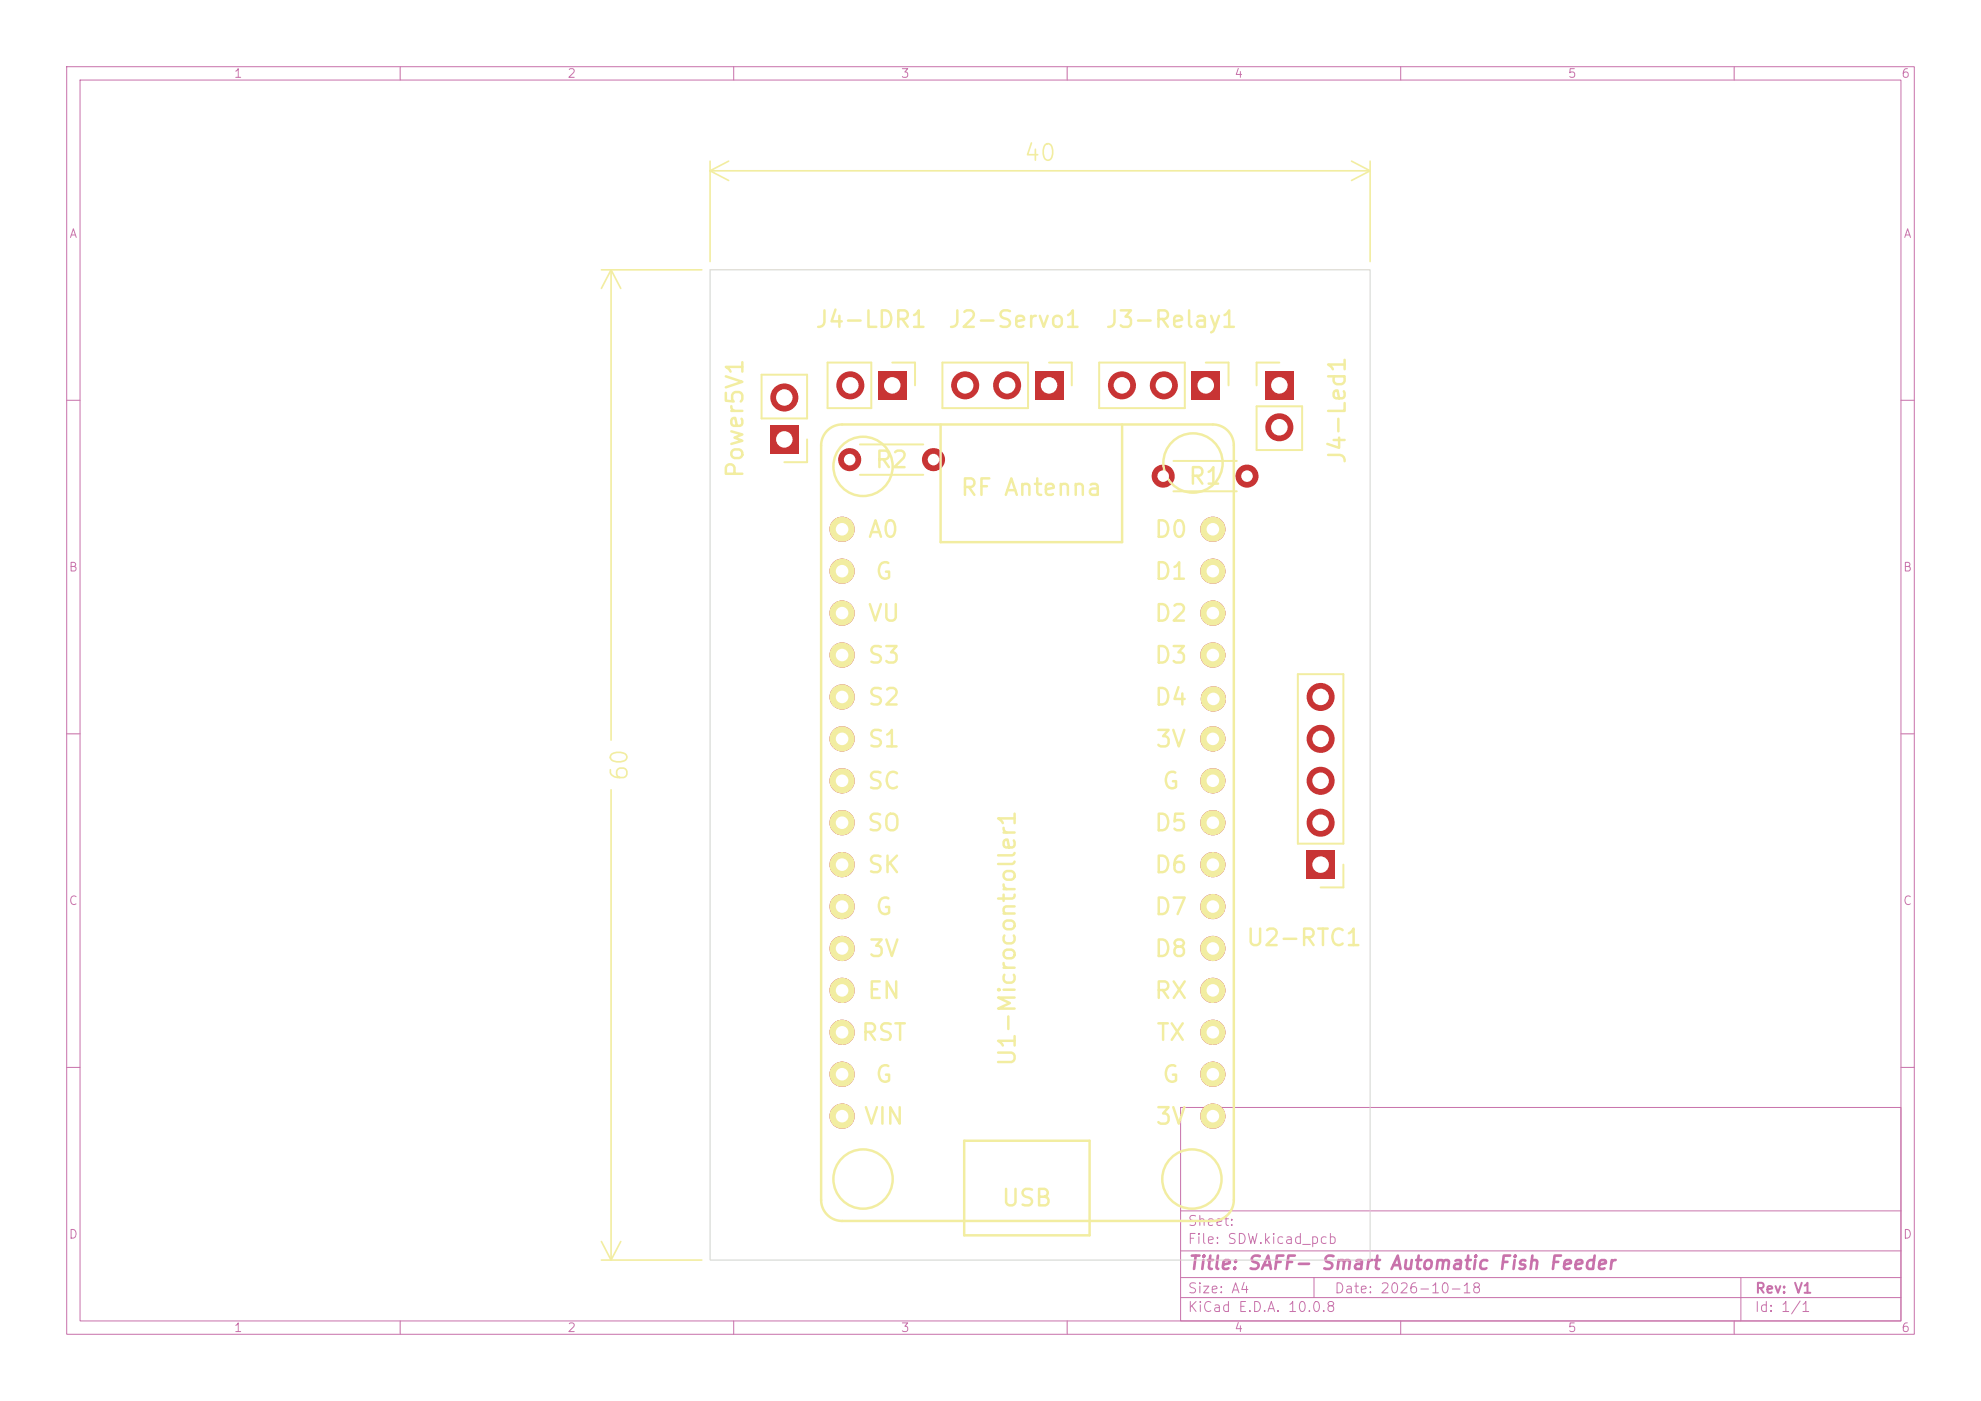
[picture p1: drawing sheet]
<svg xmlns="http://www.w3.org/2000/svg" width="297mm" height="210mm" viewBox="0 0 297 210" stroke-linecap="round" stroke-linejoin="round" font-family="sans-serif">
<defs><g id="words">
<g font-size="2.5" fill="#f2eda1">
<text x="153.3" y="24.8">40</text>
<text x="122.1" y="49.7">J4-LDR1</text>
<text x="142" y="49.7">J2-Servo1</text>
<text x="165.5" y="49.7">J3-Relay1</text>
<text x="112" y="71.9" transform="rotate(-90 112 71.9)">Power5V1</text>
<text x="131" y="70.8">R2</text>
<text x="202.3" y="69.7" transform="rotate(-90 202.3 69.7)">J4-Led1</text>
<text x="143.8" y="74.9">RF Antenna</text>
<text x="178" y="73.2">R1</text>
<text x="129.9" y="81.2">A0</text>
<text x="172.9" y="81.2">D0</text>
<text x="131" y="87.5">G</text>
<text x="172.9" y="87.5">D1</text>
<text x="129.9" y="93.8">VU</text>
<text x="172.9" y="93.8">D2</text>
<text x="129.9" y="100.1">S3</text>
<text x="172.9" y="100.1">D3</text>
<text x="129.9" y="106.3">S2</text>
<text x="172.9" y="106.3">D4</text>
<text x="129.9" y="112.6">S1</text>
<text x="173.1" y="112.6">3V</text>
<text x="94.7" y="117.3" transform="rotate(-90 94.7 117.3)">60</text>
<text x="129.9" y="118.9">SC</text>
<text x="174.1" y="118.9">G</text>
<text x="129.8" y="125.2">SO</text>
<text x="172.9" y="125.2">D5</text>
<text x="129.9" y="131.5">SK</text>
<text x="172.9" y="131.5">D6</text>
<text x="131" y="137.8">G</text>
<text x="172.9" y="137.8">D7</text>
<text x="186.7" y="142.4">U2-RTC1</text>
<text x="130" y="144">3V</text>
<text x="172.9" y="144">D8</text>
<text x="129.9" y="150.3">EN</text>
<text x="172.9" y="150.3">RX</text>
<text x="128.9" y="156.6">RST</text>
<text x="152.9" y="160" transform="rotate(-90 152.9 160)">U1-Microcontroller1</text>
<text x="173.2" y="156.6">TX</text>
<text x="131" y="162.9">G</text>
<text x="174.1" y="162.9">G</text>
<text x="129.3" y="169.2">VIN</text>
<text x="173.1" y="169.2">3V</text>
<text x="150" y="181.4">USB</text>
</g>
<text font-size="2" fill="#c872ab" x="178" y="190.8">Title: SAFF- Smart Automatic Fish Feeder</text>
<g font-size="1.5" fill="#c872ab">
<text x="178" y="184.1">Sheet:</text>
<text x="178" y="186.8">File: SDW.kicad_pcb</text>
<text x="178" y="197">KiCad E.D.A. 10.0.8</text>
<text x="178" y="194.2">Size: A4</text>
<text x="200" y="194.2">Date: 2026-10-18</text>
<text x="263" y="197">Id: 1/1</text>
<text x="263" y="194.2">Rev: V1</text>
</g>
<g font-size="1.3" fill="#c872ab">
<text x="35" y="12">1</text>
<text x="85" y="12">2</text>
<text x="135" y="12">3</text>
<text x="185" y="12">4</text>
<text x="235" y="12">5</text>
<text x="285" y="12">6</text>
<text x="10.3" y="36">A</text>
<text x="285.3" y="36">A</text>
<text x="10.2" y="86">B</text>
<text x="285.2" y="86">B</text>
<text x="10.2" y="136">C</text>
<text x="285.2" y="136">C</text>
<text x="10.2" y="186">D</text>
<text x="285.2" y="186">D</text>
<text x="35" y="200">1</text>
<text x="85" y="200">2</text>
<text x="135" y="200">3</text>
<text x="185" y="200">4</text>
<text x="235" y="200">5</text>
<text x="285" y="200">6</text>
</g>
</g></defs>
<g fill="none" stroke="#c872ab" stroke-width=".15">
<path d="M10 10h277v190h-277zM12 12h273v186h-273zM60 10v2M110 10v2M160 10v2M210 10v2M260 10v2M10 60h2M285 60h2M10 110h2M285 110h2M10 160h2"/>
<path d="M177 166h108v32h-108zM285 160h2M60 198v2M110 198v2M160 198v2M177 194.5h108M177 191.5h108M177 187.5h108M177 181.5h108M197 191.5v3M210 198v2M260 198v2"/>
<path d="M261 191.5v6.5"/>
</g>
<g fill="#c83434">
<path d="M115.5 63.8h4.2v4.2h-4.2z"/>
<path d="M155.2 55.7h4.2v4.2h-4.2z"/>
<path d="M131.7 55.7h4.2v4.2h-4.2z"/>
<path d="M189.7 55.7h4.2v4.2h-4.2z"/>
<path d="M178.7 55.7h4.2v4.2h-4.2z"/>
<path d="M195.9 127.5h4.2v4.2h-4.2z"/>
<circle cx="117.6" cy="59.6" r="2.1"/>
<circle cx="151" cy="57.8" r="2.1"/>
<circle cx="144.7" cy="57.8" r="2.1"/>
<circle cx="127.5" cy="57.8" r="2.1"/>
<circle cx="191.8" cy="64" r="2.1"/>
<circle cx="127.4" cy="68.9" r="1.73"/>
<circle cx="140" cy="68.9" r="1.73"/>
<circle cx="174.5" cy="57.8" r="2.1"/>
<circle cx="168.2" cy="57.8" r="2.1"/>
<circle cx="198" cy="123.3" r="2.1"/>
<circle cx="198" cy="117" r="2.1"/>
<circle cx="198" cy="110.8" r="2.1"/>
<circle cx="198" cy="104.5" r="2.1"/>
<circle cx="187" cy="71.4" r="1.73"/>
<circle cx="174.4" cy="71.4" r="1.73"/>
<circle cx="126.2" cy="79.3" r="1.89"/>
<circle cx="126.2" cy="85.6" r="1.89"/>
<circle cx="126.2" cy="91.9" r="1.89"/>
<circle cx="126.2" cy="98.2" r="1.89"/>
<circle cx="126.2" cy="104.5" r="1.89"/>
<circle cx="126.2" cy="110.8" r="1.89"/>
<circle cx="126.2" cy="117" r="1.89"/>
<circle cx="126.2" cy="123.3" r="1.89"/>
<circle cx="126.2" cy="129.6" r="1.89"/>
<circle cx="126.2" cy="135.9" r="1.89"/>
<circle cx="126.2" cy="142.2" r="1.89"/>
<circle cx="126.2" cy="148.5" r="1.89"/>
<circle cx="126.2" cy="154.7" r="1.89"/>
<circle cx="126.2" cy="161" r="1.89"/>
<circle cx="126.2" cy="167.3" r="1.89"/>
<circle cx="181.8" cy="167.3" r="1.89"/>
<circle cx="181.8" cy="161" r="1.89"/>
<circle cx="181.8" cy="154.7" r="1.89"/>
<circle cx="181.8" cy="148.5" r="1.89"/>
<circle cx="181.8" cy="142.2" r="1.89"/>
<circle cx="181.8" cy="135.9" r="1.89"/>
<circle cx="181.8" cy="129.6" r="1.89"/>
<circle cx="181.8" cy="123.3" r="1.89"/>
<circle cx="181.8" cy="117" r="1.89"/>
<circle cx="181.8" cy="110.8" r="1.89"/>
<circle cx="181.9" cy="104.8" r="1.89"/>
<circle cx="181.8" cy="98.2" r="1.89"/>
<circle cx="181.8" cy="91.9" r="1.89"/>
<circle cx="181.8" cy="85.6" r="1.89"/>
<circle cx="181.8" cy="79.3" r="1.89"/>
</g>
<g fill="none" stroke="#f2eda1" stroke-width=".25">
<path d="M106.5 24.2v15M106.5 25.6h98.9M106.5 25.6l2.7 1.5M109.2 24.2l-2.7 1.4M202.6 24.2l2.8 1.4M205.4 24.2v15M205.4 25.6l-2.8 1.5M90.2 40.4h15M91.6 40.4v70.5M91.6 40.4l1.5 2.8M91.6 40.4l-1.4 2.8M91.6 118.4v70.5"/>
<path d="M90.2 188.9h15M90.2 186.1l1.4 2.8M93.1 186.1l-1.5 2.8"/>
</g>
<g fill="none" stroke="#f2eda1" stroke-width=".3">
<path d="M114.2 56.2h6.8v6.5h-6.8zM124.1 54.4h6.5v6.8h-6.5zM133.8 54.4h3.4v3.4M141.3 54.4h12.8v6.8h-12.8zM157.3 54.4h3.4v3.4M164.8 54.4h12.8v6.8h-12.8zM180.8 54.4h3.4v3.4M191.8 54.4h-3.4v3.4M121 65.9v3.4h-3.4M128.9 66.6h9.5M128.9 71.2h9.5M175.9 69.1h9.5"/>
<path d="M175.9 73.6h9.5M188.4 60.9h6.8v6.6h-6.8zM194.6 101.1h6.8v25.4h-6.8zM201.4 129.6v3.4h-3.4"/>
</g>
<g fill="none" stroke="#f2eda1" stroke-width=".37">
<path d="M124 64.5a3.1 3.1 0 0 1 2.2-.9h55.6a3.1 3.1 0 0 1 3.2 3.2v113.1a3.1 3.1 0 0 1-3.2 3.1h-55.6a3.1 3.1 0 0 1-3.1-3.1v-113.1a3.1 3.1 0 0 1 .9-2.3zM141 63.6v17.7h27.2v-17.7M144.6 171h18.8v14.2h-18.8z"/>
<circle cx="129.4" cy="69.9" r="4.4"/>
<circle cx="178.9" cy="69.4" r="4.4"/>
<circle cx="129.4" cy="176.7" r="4.4"/>
<circle cx="178.7" cy="176.7" r="4.4"/>
</g>
<g fill="#f2eda1">
<circle cx="126.2" cy="79.3" r="1.89"/>
<circle cx="126.2" cy="85.6" r="1.89"/>
<circle cx="126.2" cy="91.9" r="1.89"/>
<circle cx="126.2" cy="98.2" r="1.89"/>
<circle cx="126.2" cy="104.5" r="1.89"/>
<circle cx="126.2" cy="110.8" r="1.89"/>
<circle cx="126.2" cy="117" r="1.89"/>
<circle cx="126.2" cy="123.3" r="1.89"/>
<circle cx="126.2" cy="129.6" r="1.89"/>
<circle cx="126.2" cy="135.9" r="1.89"/>
<circle cx="126.2" cy="142.2" r="1.89"/>
<circle cx="126.2" cy="148.5" r="1.89"/>
<circle cx="126.2" cy="154.7" r="1.89"/>
<circle cx="126.2" cy="161" r="1.89"/>
<circle cx="126.2" cy="167.3" r="1.89"/>
<circle cx="181.8" cy="167.3" r="1.89"/>
<circle cx="181.8" cy="161" r="1.89"/>
<circle cx="181.8" cy="154.7" r="1.89"/>
<circle cx="181.8" cy="148.5" r="1.89"/>
<circle cx="181.8" cy="142.2" r="1.89"/>
<circle cx="181.8" cy="135.9" r="1.89"/>
<circle cx="181.8" cy="129.6" r="1.89"/>
<circle cx="181.8" cy="123.3" r="1.89"/>
<circle cx="181.8" cy="117" r="1.89"/>
<circle cx="181.8" cy="110.8" r="1.89"/>
<circle cx="181.9" cy="104.8" r="1.89"/>
<circle cx="181.8" cy="98.2" r="1.89"/>
<circle cx="181.8" cy="91.9" r="1.89"/>
<circle cx="181.8" cy="85.6" r="1.89"/>
<circle cx="181.8" cy="79.3" r="1.89"/>
</g>
<path d="M106.5 40.4h98.9v148.5h-98.9z" fill="none" stroke="#d0d2cd" stroke-width=".15"/>
<g fill="#fff">
<circle cx="117.6" cy="65.9" r="1.24"/>
<circle cx="117.6" cy="59.6" r="1.24"/>
<circle cx="157.3" cy="57.8" r="1.24"/>
<circle cx="151" cy="57.8" r="1.24"/>
<circle cx="144.7" cy="57.8" r="1.24"/>
<circle cx="133.8" cy="57.8" r="1.24"/>
<circle cx="127.5" cy="57.8" r="1.24"/>
<circle cx="191.8" cy="57.8" r="1.24"/>
<circle cx="191.8" cy="64" r="1.24"/>
<circle cx="127.4" cy="68.9" r=".87"/>
<circle cx="140" cy="68.9" r=".87"/>
<circle cx="180.8" cy="57.8" r="1.24"/>
<circle cx="174.5" cy="57.8" r="1.24"/>
<circle cx="168.2" cy="57.8" r="1.24"/>
<circle cx="198" cy="129.6" r="1.24"/>
<circle cx="198" cy="123.3" r="1.24"/>
<circle cx="198" cy="117" r="1.24"/>
<circle cx="198" cy="110.8" r="1.24"/>
<circle cx="198" cy="104.5" r="1.24"/>
<circle cx="187" cy="71.4" r=".87"/>
<circle cx="174.4" cy="71.4" r=".87"/>
<circle cx="126.2" cy="79.3" r=".94"/>
<circle cx="126.2" cy="85.6" r=".94"/>
<circle cx="126.2" cy="91.9" r=".94"/>
<circle cx="126.2" cy="98.2" r=".94"/>
<circle cx="126.2" cy="104.5" r=".94"/>
<circle cx="126.2" cy="110.8" r=".94"/>
<circle cx="126.2" cy="117" r=".94"/>
<circle cx="126.2" cy="123.3" r=".94"/>
<circle cx="126.2" cy="129.6" r=".94"/>
<circle cx="126.2" cy="135.9" r=".94"/>
<circle cx="126.2" cy="142.2" r=".94"/>
<circle cx="126.2" cy="148.5" r=".94"/>
<circle cx="126.2" cy="154.7" r=".94"/>
<circle cx="126.2" cy="161" r=".94"/>
<circle cx="126.2" cy="167.3" r=".94"/>
<circle cx="181.8" cy="167.3" r=".94"/>
<circle cx="181.8" cy="161" r=".94"/>
<circle cx="181.8" cy="154.7" r=".94"/>
<circle cx="181.8" cy="148.5" r=".94"/>
<circle cx="181.8" cy="142.2" r=".94"/>
<circle cx="181.8" cy="135.9" r=".94"/>
<circle cx="181.8" cy="129.6" r=".94"/>
<circle cx="181.8" cy="123.3" r=".94"/>
<circle cx="181.8" cy="117" r=".94"/>
<circle cx="181.8" cy="110.8" r=".94"/>
<circle cx="181.9" cy="104.8" r=".94"/>
<circle cx="181.8" cy="98.2" r=".94"/>
<circle cx="181.8" cy="91.9" r=".94"/>
<circle cx="181.8" cy="85.6" r=".94"/>
<circle cx="181.8" cy="79.3" r=".94"/>
</g>
<use href="#words"/>
</svg>
